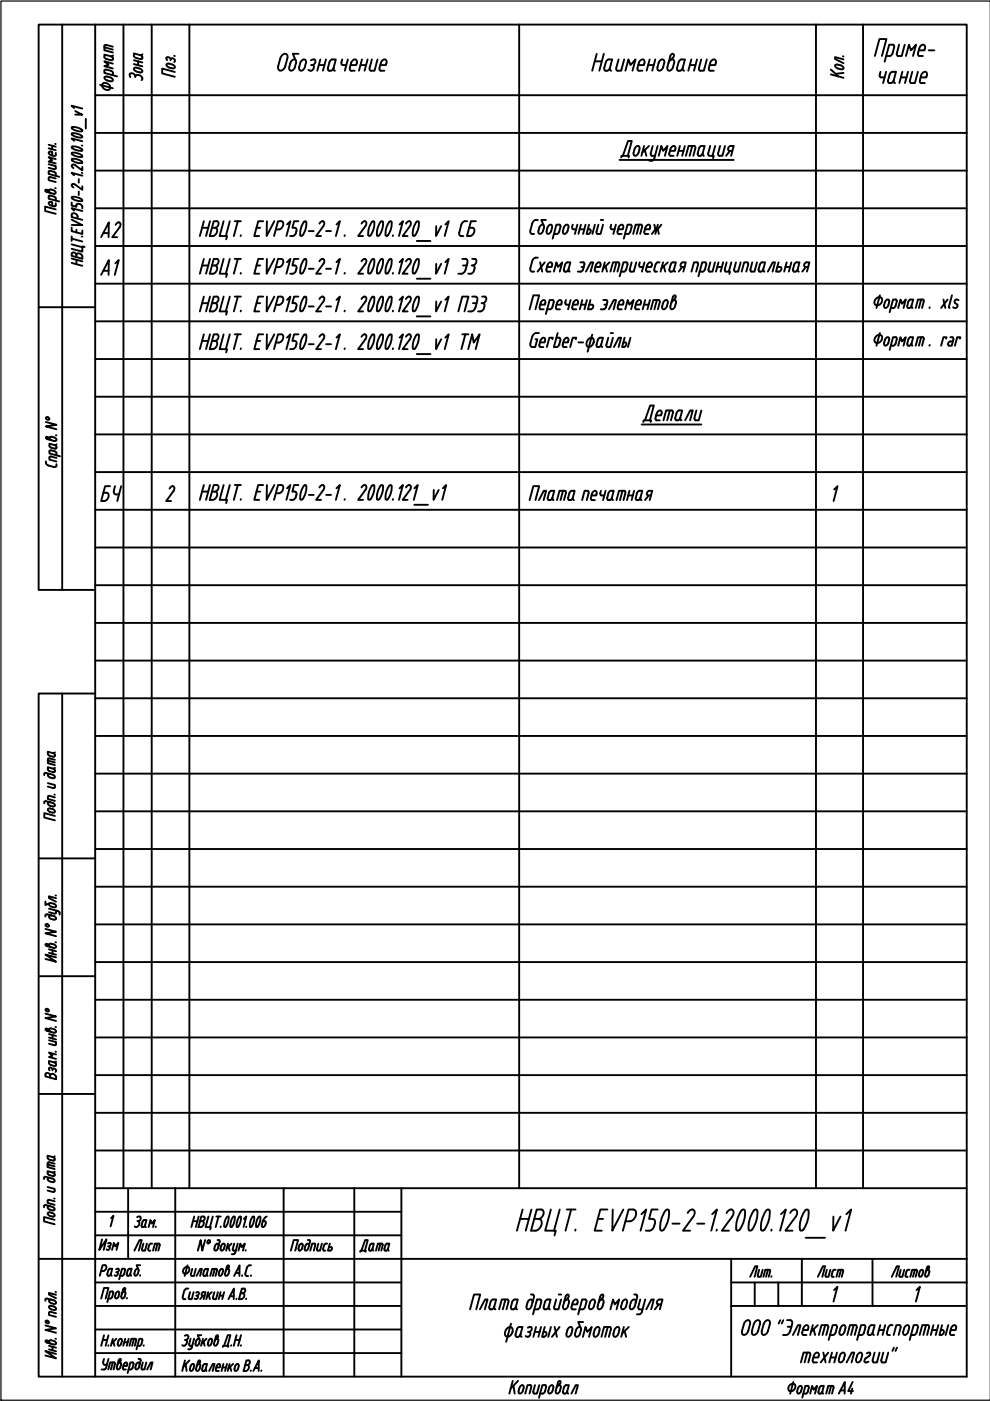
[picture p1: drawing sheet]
<svg xmlns="http://www.w3.org/2000/svg" width="210mm" height="297mm" viewBox="0 0 210 297" stroke-linecap="round" stroke-linejoin="round" font-family="sans-serif">
<defs><g id="words">
<g font-size="6.6">
<text x="20.1" y="51.5">А2</text>
<text x="20.1" y="59.6">А1</text>
<text x="20.1" y="107.6">БЧ</text>
</g>
<text font-size="6.2" x="185.2" y="19">чание</text>
<g font-size="5.7">
<text x="19.8" y="266.3">Изм</text>
<text x="75.1" y="266.7">Дата</text>
</g>
<text font-size="5.3" x="27.2" y="266.3">Лист</text>
</g></defs>
<path d="M210 .2h-209.8v296.7h209.8" fill="none" stroke="#000" stroke-width=".25"/>
<!-- layer: 0 -->
<g fill="none" stroke="#000" stroke-width=".4">
<path d="M13.2 5.2v119.9M20.2 5.2h-12v119.9h12M26.2 5.2v246.7M32.2 5.2v246.7M40.2 5.2v246.7M110.1 5.2v246.7M173 5.2v246.7M183 5.2v246.7M20.2 20.2h184.8M20.2 28.2h184.8M20.2 36.2h184.8M20.2 44.2h184.8"/>
<path d="M20.2 52.2h184.8M8.2 65.1h12M20.2 60.1h184.8M20.2 68.1h184.8M20.2 76.1h184.8M20.2 84.1h184.8M20.2 92.1h184.8M20.2 100.1h184.8M20.2 108.1h184.8M20.2 116.1h184.8M20.2 124.1h184.8M20.2 132.1h184.8"/>
<path d="M13.2 147v144.9M20.2 147h-12v144.9h196.8v-286.7h-184.8v286.7M20.2 140.1h184.8M20.2 148h184.8M20.2 156h184.8M20.2 164h184.8M20.2 172h184.8M8.2 182h12M20.2 180h184.8M20.2 188h184.8M20.2 196h184.8M8.2 207h12"/>
<path d="M20.2 204h184.8M20.2 212h184.8M20.2 220h184.8M8.2 231.9h12M20.2 228h184.8M20.2 235.9h184.8M20.2 256.9h64.9M20.2 251.9h184.8M20.2 243.9h184.8M27.2 251.9v15M37.2 251.9v40M60.1 251.9v40"/>
<path d="M75.1 251.9v40M85.1 251.9v40M8.2 266.9h196.8M20.2 276.9h64.9M20.2 271.9h64.9M20.2 261.9h64.9M155 276.9h50M155 271.9h50M155 266.9v25M160 271.9v5M165 271.9v5M170 266.9v10"/>
<path d="M185 266.9v10M20.2 286.9h64.9M20.2 281.9h64.9"/>
</g>
<g fill="none" stroke="#000" stroke-width=".4">
<path d="M21.2 18l2.7 .7M21.7 18.3a.93 .93 0 0 0 .7 .7 .93 .93 0 0 0 .9-.3 1.04 1.04 0 0 0-.5-1 1.04 1.04 0 0 0-1 .1l-.1 .5M22.1 15v.5l2.7 .7M22.1 9.7v1l1.8 .4M22.1 10l1.8 .5M22.1 15l.1-.2a1.94 1.94 0 0 1 1.5 .3l.2 .3M22.1 12.1l.3 .3 1.1 .3M22.1 9.7l.5-.2 1.3 .4M22.2 16.3a1.49 1.49 0 0 1 1.7 .7v.2a1.49 1.49 0 0 1-1.8-.7zM23.5 11.9l-1.4-.3v.5M23.5 11.9l.4 .5M23.9 13.5l-1.8-.5 .9 .8-.9 .2 1.8 .5"/>
<path d="M23.9 12.4v.2M23.9 15.4v.5M23.9 11.7l-.4 .2M23.9 12.6l-.4 .1M28.4 11.8l.4 .5M28.4 13.6l1.8 .5M28.4 12.8l1.8 .4M28.5 14.4a1.5 1.5 0 0 1 1.7 .7l-.1 .2a1.5 1.5 0 0 1-1.7-.7zM28.7 16.3a.68 .68 0 0 0-.4-.7 .68 .68 0 0 0-.8 .2l.1 .6M28.7 16.2a.79 .79 0 0 1 1-.2 .79 .79 0 0 1 .3 1M28.8 12.3l1.2 .2 .2-.2M29.3 13v.8"/>
<path d="M29.7 11.7l-1.3-.4v.5M30.2 12.1v.2M30.2 11.5l-.5 .2 .5 .4M35.4 13.6a1.49 1.49 0 0 1 1.7 .6l-.1 .2a1.49 1.49 0 0 1-1.7-.7zM35.4 12.8l-.1-.5 .2-.2 .5 .1 .2 .3a.49 .49 0 0 1 .7 0 .49 .49 0 0 1 0 .7M36.2 12.6v.2M36.9 11.8l.2 .1M37.1 15.3l-2.7-.8v1.1l2.7 .7M60.9 12.4a.68 .68 0 0 0-.5-1 1.26 1.26 0 0 0-1 1l-.4 1.6a.68 .68 0 0 0 .5 1 1.26 1.26 0 0 0 1-1l.4-1.6M61.9 12.8l.5-.2a.55 .55 0 0 1 .4 .8 1.58 1.58 0 0 1-1.1 1.6 .54 .54 0 0 1-.4-.8zM63.3 11.4h-1.2l.5 1.3M64.8 13.4l-.2 .8"/>
<path d="M64.9 13.4a.55 .55 0 0 0-.4-.8 1.78 1.78 0 0 0-.9 2.3 .8 .8 0 0 0 1-.7M65.9 12.8l.2-.1a.48 .48 0 0 1 .8 .2 .82 .82 0 0 1-.7 .9M65.9 13.8h.3M66.2 13.8a.66 .66 0 0 1 .1 1 .66 .66 0 0 1-.9 0M67.6 13.8h1.2M67.9 12.6l-.6 2.4M69.1 12.6l-.6 2.4M70 12.9l.5-.3h.7l-.5 1.8a.66 .66 0 0 1-.5 .6 .66 .66 0 0 1-.7-.3zM70.7 14.4l.1 .5 .2 .1M72.6 12.6l-.2 .9 .1 .2 .9 .1M73.8 12.6l-.7 2.4M74.3 13.8h1.2a.78 .78 0 0 0-.2-1.2 1.01 1.01 0 0 0-.9 .8l-.2 1 .1 .5 .9 .1"/>
<path d="M76.4 13.8h1.2M76.8 12.6l-.7 2.4M77.9 12.6l-.6 2.4M78.8 12.6l-.4 1.8 .1 .5 .2 .1h.7l.6-2.4M80.6 13.8h1.2a.77 .77 0 0 0-.2-1.2 1.01 1.01 0 0 0-.9 .8l-.2 1v.5l1 .1M126.1 13h1.5M126.5 11.4l-.9 3.6M128 11.4l-.9 3.6M128.6 12.9l.5-.3h.7l-.5 1.8a.66 .66 0 0 1-.5 .6 .66 .66 0 0 1-.7-.3zM129.3 14.4l.1 .5 .2 .1M131.1 12.6l-.4 1.8 .1 .5 .2 .1h.7l.6-2.4M132.6 15l.6-2.4 .5 1.2 1-1.2-.6 2.4"/>
<path d="M135.3 13.8h1.2a.78 .78 0 0 0-.3-1.2 1.01 1.01 0 0 0-.8 .8l-.2 1.3 .3 .3M135.4 15h.8M137.4 13.8h1.2M137.7 12.6l-.6 2.4M138.9 12.6l-.6 2.4M139.9 12.8l.5-.2a.55 .55 0 0 1 .4 .8 1.55 1.55 0 0 1-1 1.6 .54 .54 0 0 1-.4-.8zM141.7 13.4a.7 .7 0 0 1 .4-.7 .7 .7 0 0 1 .8 .1v.6M142.1 11.9l.1-.2a.39 .39 0 0 1 .6-.2l.1 .4-.2 .4M142.1 11.9l-.6 2.3a.55 .55 0 0 0 .4 .8 1 1 0 0 0 .8-.8l.2-.8M142.7 12.3l-.5 .4M144 12.9l.5-.3h.7l-.5 1.8a.66 .66 0 0 1-.5 .6 .66 .66 0 0 1-.7-.3zM144.8 14.4v.5l.2 .1"/>
<path d="M146.3 13.8h1.2M146.6 12.6l-.7 2.4M147.8 12.6l-.7 2.4M148.7 12.6l-.5 1.8 .1 .5 .2 .1h.7l.7-2.4M150.6 13.4l-.3 1 .1 .5 .9 .1M150.6 13.4a.7 .7 0 0 1 .4-.7 .7 .7 0 0 1 .7 .1l-.1 1h-1.1M176.1 15.8l2.7 .7M176.1 14.7l1.7 1.5M177.1 13.8a1.48 1.48 0 0 1 1.8 .6l-.1 .2a1.48 1.48 0 0 1-1.7-.7zM178.7 11.9l.1 .1M178.8 12.6l-1.8-.5v.4l1.8 .9M178.8 15.5l-1.6 .1"/>
<path d="M185.5 11.9l1-3.6h1.4l-.9 3.6M189.6 10.1l-.5 1.5-.5 .3h-.7M189.6 10.1l-.1-.6h-1l-.9 3.6M190.6 9.5l-.4 1.8v.5l.2 .1h.8l.6-2.4M192.1 11.9l.6-2.4 .5 1.2 1-1.2-.6 2.4M194.8 10.7h1.2a.78 .78 0 0 0-.3-1.2 .99 .99 0 0 0-.8 .8l-.3 1.3 .3 .3h.8M196.9 10.7h1.2M10.3 34.8l1.5 .4v.5l-.2 .2-1.3-.3M10.3 31.5l1.5 .4M10.3 30.7l1.5 .4M10.7 36.2l.9 .3 .2 .3M10.7 36.2l-.3 .1-.1 .6 2.3 .6"/>
<path d="M10.8 32.1l.3 .1v.8M10.8 32.1l-.4 .1a.49 .49 0 0 0 .4 .7M11.1 30.9v.8M11.7 39.9h.1M11.7 30.5h.1M11.8 37.8l-1.1-.3-.4 .2v.5l1.5 .4M11.8 33.7l-1.5-.4 .8 .7-.8 .3 1.5 .4M11.8 32.4v.5l-.2 .2-.8-.2M11.8 36.8v.5M15.2 32.4a2.32 2.32 0 0 1 2.3 .7 2.03 2.03 0 0 1-2.3-.6zM15.2 31.1a2.32 2.32 0 0 1 2.3 .7 2.03 2.03 0 0 1-2.3-.6zM15.2 28.3a2.36 2.36 0 0 1 2.3 .7 2.01 2.01 0 0 1-2.3-.6z"/>
<path d="M15.2 27a2.36 2.36 0 0 1 2.3 .7 2.01 2.01 0 0 1-2.3-.6zM15.7 37.2l-.5-.6 2.3 .6M15.7 29.9l-.5-.6 2.3 .6M15.7 22.9l-.5-.5 2.3 .6M15.9 23.6l1.6 .7h-1.6M16 39.2l1.5 1v-.7M16 39.1l-.2-.1a.35 .35 0 0 0-.4 0 .35 .35 0 0 0-.1 .4l.3 .3M16.7 38v.7M17.3 34.6l-1.2-.2a1.01 1.01 0 0 1-.9-.6v-.1a2.36 2.36 0 0 1 2.3 .7l-.2 .2M17.3 36.7h.2M17.3 30.8l.2 .1M17.5 35.4v.7l-1.7-1.2a.35 .35 0 0 0-.4 0 .35 .35 0 0 0-.1 .4l.3 .3"/>
<path d="M18.2 25.2v2M131.4 33.9h24.2M131.7 33.4l.1-.4h1.6l-.1 .4M132.1 33l1.1-3.1h.8l-.9 3.1M134.8 31.1l.4-.2a.48 .48 0 0 1 .4 .7 1.38 1.38 0 0 1-.9 1.4 .47 .47 0 0 1-.4-.7zM136.6 30.9l-.6 2.1M136.7 31.8l.3 1.2M137.6 30.9l-1.4 1.4M138.4 30.9l-.4 1.9 .2 .2h.7M139.4 30.9l-.8 2.9-.4 .3h-.5M139.7 33l.5-2.1 .4 1.1 .9-1.1-.5 2.1M142.1 31.6l-.2 .9 .1 .5h.8"/>
<path d="M142.1 31.6l.2-.2a.54 .54 0 0 1 .9-.3l-.1 .9h-1.1M143.9 32h1M144.2 30.9l-.6 2.1M145.2 30.9l-.6 2.1M146.8 30.9l-.6 2.1M147.4 31.5l-.4 1.5M147.4 31.5v-.5l-1.4-.1-.6 2.1M148.2 31.5l-.3 1.3 .1 .2h.4M148.2 31.5l.3-.5 .9-.1-.4 1.6M149 32.5l-.5 .5M149 32.5v.3l.2 .2M150.6 30.9l-.5 1.9 .3 .2h.7l.5-2.1"/>
<path d="M151.1 33h.2l-.1 .6M152.7 30.9l-.4 1.6M153.7 30.9l-.5 2.1h-.9v-.5M154.6 32h.7M154.8 32l-.8 1M154.9 30.9h.7l-.6 2.1M154.9 30.9a.57 .57 0 0 0-.5 .5 .57 .57 0 0 0 .2 .6M9.9 40.7l1.4 .4M10.4 40.7l-.7-.5-.1 .2 .3 .3M11.3 40.3h-.9a.49 .49 0 0 0 .4 .6M11.3 40.3a.49 .49 0 0 1 .5 .7l-.5 .1M11.8 44.4l-2.2-.6v.9l2.2 .6"/>
<path d="M11.8 43.1v.4l-.2 .2-.8-.1a.49 .49 0 0 1-.4-.7h.7v.7M11.8 42.5v-.4l-.2-.3-.9-.3h-.3l-.1 .6 2.3 .6M15.2 48.3v.7l2.3 .6v-.7M15.2 46.6l2.3 1.1h-2.3M15.2 42.9v.7l1 .2 .1-.5 .4-.1M15.2 55.7l2.3 .7M15.2 54.8l2.3 .6M15.2 51.8l2.3 .6M15.2 50.6l2.3 .6M15.2 50.1v1M15.3 53.6a.63 .63 0 0 1 .9 .4l.1-.2a.83 .83 0 0 1 .9 .1 .83 .83 0 0 1 .3 .9l-2.3-.6zM15.7 44.6l-.5-.5 2.3 .6"/>
<path d="M16.2 48.7v.6M16.2 54.1v.4M16.2 55.1v.9M16.4 46.3a.83 .83 0 0 0-.2-.9 .83 .83 0 0 0-.9-.1l-.1 .7 2.3 .6M16.7 43.2a.77 .77 0 0 1 .8 1M16.7 40.6v.8M17.3 42.3l-1.2-.5-.8-.1-.1 .2a2.26 2.26 0 0 0 2.1 .7M17.3 42.3l.2 .2-.2 .1M17.3 50.1l.2 .1M17.9 52.4l-.4-.2v1.2l-2.3-.6M42.8 48.3h1.4M42.8 56.3h1.4"/>
<path d="M43.2 46.9l-.8 3.1M43.2 54.9l-.8 3.1M44.5 46.9l-.8 3.1M44.5 54.9l-.8 3.1M44.9 48.3h.7M44.9 56.3h.7M45.3 46.9h.7a.75 .75 0 0 1 .3 .8 .75 .75 0 0 1-.7 .6l.2 .1a1.15 1.15 0 0 1 0 1.3 1.15 1.15 0 0 1-1.3 .3zM46 54.9h-.7l-.8 3.1a1.15 1.15 0 0 0 1.3-.3 1.15 1.15 0 0 0 0-1.3l-.2-.1M46 54.9a.76 .76 0 0 1 .3 .8 .76 .76 0 0 1-.7 .6M47.4 46.9l-.8 3.1h1.5l-.1 .7M47.4 54.9l-.8 3.1h1.5l-.1 .7M48.7 46.9l-.8 3.1"/>
<path d="M48.7 54.9l-.8 3.1M49.8 46.9h1.3M49.8 54.9h1.3M50.4 46.9l-.8 3.1M50.4 54.9l-.8 3.1M51.1 49.9l-.1 .1M51.1 57.9l-.1 .1M54.4 48.3h.8M54.4 56.3h.8M55.8 46.9h-1l-.9 3.1h1.1M55.8 54.9h-1l-.9 3.1h1.1M56.6 46.9l-.1 3.1 1.7-3.1"/>
<path d="M56.6 54.9l-.1 3.1 1.7-3.1M58.5 48.6a1.15 1.15 0 0 0 1.3-.3 1.15 1.15 0 0 0 0-1.3l-.9-.1-.8 3.1M58.5 56.6a1.15 1.15 0 0 0 1.3-.3 1.15 1.15 0 0 0 0-1.3l-.9-.1-.8 3.1M60.9 47.6l.7-.7-.9 3.1M60.9 55.6l.7-.7-.9 3.1M61.5 50h.5M61.5 58h.5M63.3 46.9h-.9l-.4 1.4h.7a1.21 1.21 0 0 1-.7 1.7M63.3 54.9h-.9l-.4 1.4h.7a1.21 1.21 0 0 1-.7 1.7M63.7 57.9a3.4 3.4 0 0 1 1-3l.2 .2v.9l-.2 .9-.5 1M64.2 57.9l-.3 .1-.2-.1M64.4 47.1l.5-.2a3.2 3.2 0 0 1-1 3.1l-.2-.1v-1l.2-.9z"/>
<path d="M65.5 49h1M65.5 57h1M67.7 47.4a.61 .61 0 0 1 1-.3v.6l-1.7 2.3h1.1M68.4 54.9a.62 .62 0 0 1 .2 1.1l-1.6 2h1.1M68.4 54.9l-.7 .5M69.1 49h1.1M69.1 57h1.1M71.3 47.6l.8-.7-.9 3.1M71.3 55.6l.8-.7-.9 3.1M73.1 49.9l-.1 .1M73.1 57.9l-.1 .1M76.7 47.4a.61 .61 0 0 1 .9-.3l.1 .4-.2 .5"/>
<path d="M77.3 54.9a.62 .62 0 0 1 .2 1.1M77.3 54.9l-.6 .5M77.5 48l-1.6 2h1.1M77.5 56l-1.6 2h1.1M78.1 57.9a3.4 3.4 0 0 1 1-3l.3 .2-.1 .9-.2 .9-.5 1M78.6 57.9l-.3 .1-.2-.1M78.8 47.1l.5-.2a3.3 3.3 0 0 1-1 3.1l-.2-.1v-1l.3-.9zM79.9 57.9a3.4 3.4 0 0 1 1.1-3l.2 .2v.9l-.3 .9-.5 1M80.4 57.9l-.3 .1-.2-.1M80.7 47.1l.4-.2a3.2 3.2 0 0 1-1 3.1l-.2-.1v-1l.3-.9zM82.3 57.9l-.3 .1-.2-.1M82.5 47.1l.4-.2a3.3 3.3 0 0 1-.9 3.1l-.2-.1"/>
<path d="M82.5 55.1l.3-.2 .2 .2v.9l-.2 .9-.5 1M82.5 47.1l-.6 1.4-.1 1.4M82.5 55.1l-.6 1.4-.1 1.4M83.3 49.9v.1M83.3 57.9v.1M84.7 47.6l.7-.7-.8 3.1M84.7 55.6l.7-.7-.8 3.1M86.7 46.9l-.6 .5M86.7 54.9l-.6 .5M86.8 46.9a.62 .62 0 0 1 .1 1.1M86.8 54.9a.62 .62 0 0 1 .1 1.1M86.9 48l-1.5 2h1"/>
<path d="M86.9 56l-1.5 2h1M87.5 57.9a3.4 3.4 0 0 1 1.1-3l.2 .2v.9l-.3 .9-.5 1M88 57.9l-.3 .1-.2-.1M88.3 47.1l.4-.2a3.3 3.3 0 0 1-1 3.1l-.2-.1v-1l.3-.9zM88.4 51.1h2.9M88.4 59.1h2.9M92.5 47.9v2.1l1-2.1M92.5 55.9v2.1l1-2.1M94.4 47.6l.7-.7-.8 3.1M94.4 55.6l.7-.7-.8 3.1M97.8 47.7l-.4 1.6a.54 .54 0 0 0 .4 .7h.4M98 54.9h.7"/>
<path d="M98.2 56.3h.8M98.7 54.9l.2 .1 .2 .4-.4 1.8M98.7 57.2a1.2 1.2 0 0 1-1.5 .8M99.1 46.9a.99 .99 0 0 0-1.3 .8M100 56.3h.3M100.1 54.9h.5M100.3 56.3a.8 .8 0 0 1 .1 1.3 .94 .94 0 0 1-1.1 .4M100.6 54.9a.76 .76 0 0 1 .4 .8 .76 .76 0 0 1-.7 .6M100.9 46.9h-1l-.9 3.1a1.15 1.15 0 0 0 1.3-.3 1.15 1.15 0 0 0 .1-1.3l-.9-.1M112.5 56.8a.51 .51 0 0 0 .3 .8M112.5 48.9a.51 .51 0 0 0 .3 .7h.4M112.8 57.6h.4"/>
<path d="M112.9 55.4l-.5 1.5M114 54.6a.94 .94 0 0 0-1.2 .8M114 46.6a.94 .94 0 0 0-1.2 .8l-.4 1.5M114.5 55.6l.5 2M114.6 47.8l.4-.2 .2 .1a1.54 1.54 0 0 1-.7 1.9l-.2-.1a1.68 1.68 0 0 1 .3-1.7zM115.5 55.6l-1.5 2M115.8 46.6h-1l.4 1.1M115.9 48.9l.1 .6a.63 .63 0 0 0 .9-.6l.2-1-.1-.2a.63 .63 0 0 0-.9 .6l-.2 .6M116 56.6h1a.62 .62 0 0 0-.3-1l-.2 .1a1.92 1.92 0 0 0-.6 1.8l.2 .1M116.1 57.6h.6M117.4 57.6l.6-2 .3 1 .9-1-.5 2M118.6 49.1l-.3 .4-.9 .1"/>
<path d="M118.6 47.6h-.6l-.8 3M118.6 47.6l.2 .3-.2 1.2M119.6 57.1l-.1 .2 .3 .3M119.8 57.6h.2M119.8 47.8l.4-.2 .2 .1a1.54 1.54 0 0 1-.7 1.9l-.3-.1a1.61 1.61 0 0 1 .4-1.7zM119.8 56.1l-.3 1M119.8 56.1l.3-.4 .8-.1-.4 1.5M120.5 57.1l-.5 .5M120.6 57.1l-.1 .2 .3 .3M121.3 48.1l.1 .4 .8 .1M121.4 47.6l-.1 .5M122.4 47.6l-.5 2"/>
<path d="M122.5 57.6h.6M122.9 48.6h1M123 55.6l.8 .1 .1 .4M123.2 47.6l-.6 2M123.3 56.6h.5M123.6 57.1l-.5 .5M123.9 56.1l-.3 1M124.2 47.6l-.6 2M124.2 57.6l1.1-2h.5l-.6 2M124.9 47.6l-.5 2a.66 .66 0 0 0 .7-.2 .66 .66 0 0 0 .1-.7l-.6-.1M126.1 47.6l-.5 2M126.2 56.6h1a.61 .61 0 0 0-.2-1l-.2 .1a1.89 1.89 0 0 0-.6 1.8l.1 .1"/>
<path d="M126.3 57.6h.7M126.9 47.6l-.4 1.5M127.4 46.6h.5M127.9 47.6l-.6 2-.8-.1v-.4M128.2 55.6l-.5 2M128.4 56.4l.3 1.2M129.2 55.6l-1.3 1.3M129.6 47.6l-.1 .9 .8 .1M130.6 47.6l-.6 2M130.7 55.6l-.5 2M130.9 49.1v.3l.3 .2M131.1 48.6h.9a.62 .62 0 0 0-.2-1l-.2 .1a1.67 1.67 0 0 0-.7 1.4"/>
<path d="M131.2 49.6h.6M131.3 56.1l-.1-.4-1.2-.1-.6 2M131.3 56.1l-.4 1.5M131.7 57.6h.6M132.8 55.6h-.6l-.8 3M132.8 55.6l.3 .3-.1 .2M133 56.1l-.3 1.2-.4 .3M133.6 49.1l-.2 .4-.9 .1M133.7 47.6h-.6l-.8 3M133.7 47.6l.2 .3-.3 1.2M133.9 55.6l-.4 1.5v.2l.3 .3M134.9 55.6l-.5 2h-.6"/>
<path d="M135.5 47.6l-.5 2M135.5 56.1l.1 .4 .8 .1M135.6 55.6l-.1 .5M135.9 47.6h-1.1l-.6 2M135.9 47.6l.3 .3-.1 .2-.4 1.5M136.6 49.1l.1 .4 .8 .1M136.6 55.6l-.5 2M136.8 48.3l-.2 .8M136.8 48.3l.1-.3a.48 .48 0 0 1 .5-.3 .48 .48 0 0 1 .4 .2l-.1 .7h-1M137.2 56.3l-.2 1 .2 .3M137.2 56.3l.1-.3a.48 .48 0 0 1 .4-.3 .48 .48 0 0 1 .5 .2l-.1 .7h-1M137.2 57.6h.6"/>
<path d="M138.7 47.6l.3 1-.8 1M138.9 57.6h.4M139 56.1l-.3 1.2 .3 .3M139.5 48.6l.2 1M139.5 55.6h.3M139.5 47.6l-.6 2M139.5 55.6l-.5 .5M140.2 47.6l-.7 1h-.5M140.6 55.6l-.5 2M140.7 56.4l.4 1.2M141.6 55.6l-1.4 1.3M141.9 57.1v.2l.3 .3"/>
<path d="M142.2 57.6h.2M142.2 56.1l-.3 1M142.2 56.1l.3-.4 .8-.1-.4 1.5M142.9 57.1l-.5 .5M142.9 57.1v.2l.3 .3M144.7 56.6l-.8 1M145.2 56.6l-.8-.1a.61 .61 0 0 1 .4-.9h.6l-.5 2M148 56.1l-.4 1.5M148 56.1l-.1-.4-.8-.1-.5 2M148.3 57.6h.7M149.7 56.1l-.3 1.2-.4 .3M149.7 56.1v-.4l-.8-.1-.8 3"/>
<path d="M150.6 55.6l-.4 1.5v.2l.3 .3M151.6 55.6l-.5 2h-.7M152.1 56.6h1M152.3 55.6l-.5 2M153.3 55.6l-.5 2M154.1 55.6l-.4 1.5v.2l.2 .3M154.5 57.6h.3l-.2 .5M155.1 55.6l-.6 2h-.6M155.7 57.1l-.1 .2 .3 .3M156 55.6l-.4 1.5M157 55.6l-.5 2h-.6M158.6 56.1l-.4 1.5"/>
<path d="M158.6 56.1v-.4l-.8-.1-.6 2M159.5 55.6l-.4 1.5v.2l.3 .3M160.5 55.6l-.5 2h-.7M161.1 57.6h.2M161.1 56.1l-.3 1.2 .3 .3M161.1 56.1l.3-.4 .8-.1-.4 1.5M161.8 57.1l-.5 .5M161.8 57.1v.2l.3 .3M162.8 57.6l1-2h.5l-.5 2M164.8 56.6l.8 .1a.62 .62 0 0 1-.4 .9M165.1 55.6l-.6 2h.7M166.5 56.6h1"/>
<path d="M166.8 55.6l-.5 2M167.8 55.6l-.5 2M168.4 57.6h.2M168.4 56.1l-.3 1.2 .3 .3M168.4 56.1l.3-.4 .8-.1-.4 1.5M169.1 57.1l-.5 .5M169.1 57.1v.2l.3 .3M170.9 56.6l-.8 1M171.4 56.6l-.8-.1a.61 .61 0 0 1 .4-.9h.6l-.5 2M42.8 64.3h1.4M42.8 72.3h1.4M43.2 62.9l-.8 3.1"/>
<path d="M43.2 70.9l-.8 3.1M44.5 62.9l-.8 3.1M44.5 70.9l-.8 3.1M44.9 72.3h.7a.76 .76 0 0 0 .7-.6 .76 .76 0 0 0-.3-.8h-.7l-.8 3.1h.6M44.9 64.3h.7M45.3 62.9h.7a.76 .76 0 0 1 .3 .8 .76 .76 0 0 1-.7 .6h.2a1.15 1.15 0 0 1 0 1.4 1.15 1.15 0 0 1-1.3 .3zM45.6 72.3h.2a1.08 1.08 0 0 1-.7 1.7M47.4 62.9l-.8 3.1h1.5l-.1 .7M47.4 70.9l-.8 3.1h1.5l-.1 .7M48.7 62.9l-.8 3.1M48.7 70.9l-.8 3.1M49.8 62.9h1.3"/>
<path d="M49.8 70.9h1.3M50.4 62.9l-.8 3.1M50.4 70.9l-.8 3.1M51.1 65.9l-.1 .1M51.1 73.8l-.1 .2M54.4 64.3h.8M54.4 72.3h.8M55.8 62.9h-1l-.9 3.1h1.1M55.8 70.9h-1l-.9 3.1h1.1M56.6 62.9l-.1 3.1 1.7-3.1M56.6 70.9l-.1 3.1 1.7-3.1M58.5 64.6a1.15 1.15 0 0 0 1.3-.3 1.15 1.15 0 0 0 0-1.4h-.9l-.8 3.1"/>
<path d="M58.5 72.6a1.15 1.15 0 0 0 1.3-.3 1.15 1.15 0 0 0 0-1.4h-.9l-.8 3.1M60.9 63.6l.7-.7-.9 3.1M60.9 71.6l.7-.7-.9 3.1M61.5 66h.5M61.5 74h.5M63.3 62.9h-.9l-.4 1.4h.7a1.21 1.21 0 0 1-.7 1.7M63.3 70.9h-.9l-.4 1.4h.7a1.21 1.21 0 0 1-.7 1.7M64.4 63.1l.5-.2a3.2 3.2 0 0 1-1 3.1l-.2-.1v-1l.2-.9zM64.4 71l-.5 1-.2 .9v.9l.2 .2a3.4 3.4 0 0 0 1-3M64.9 71.1l-.2-.2-.3 .2M65.5 65h1M65.5 73h1"/>
<path d="M67.7 63.4a.6 .6 0 0 1 1-.4l.1 .5-.2 .4M67.7 71.4a.61 .61 0 0 1 1-.4v.7l-1.7 2.3h1.1M68.5 64l-1.5 2h1.1M69.1 65h1.1M69.1 73h1.1M71.3 63.6l.8-.7-.9 3.1M71.3 71.6l.8-.7-.9 3.1M73.1 65.9l-.1 .1M73.1 73.8l-.1 .2M76.7 63.4a.6 .6 0 0 1 .9-.4l.1 .5-.2 .4M76.7 71.4a.61 .61 0 0 1 .9-.4l.1 .5-.2 .4M77.5 64l-1.6 2h1.1"/>
<path d="M77.5 71.9l-1.6 2.1h1.1M78.8 63.1l.5-.2a3.3 3.3 0 0 1-1 3.1l-.2-.1v-1l.3-.9zM78.8 71l-.4 1-.3 .9v.9l.2 .2a3.4 3.4 0 0 0 1.1-3M79.4 71.1l-.3-.2-.3 .2M80.7 63.1l.4-.2a3.2 3.2 0 0 1-1 3.1l-.2-.1v-1l.3-.9zM80.7 71l-.5 1-.3 .9v.9l.2 .2a3.4 3.4 0 0 0 1.1-3M81.2 71.1l-.2-.2-.3 .2M82.5 63.1l.4-.2a3.2 3.2 0 0 1-.9 3.1l-.2-.2M82.5 63.1l-.6 1.4-.1 1.4M82.5 71l-.6 1.4-.1 1.4M83 71.1l-.2-.2-.3 .2M83 71a3.4 3.4 0 0 1-1 3l-.2-.2"/>
<path d="M83.3 65.9v.1M83.3 73.8v.2M84.7 63.6l.7-.7-.8 3.1M84.7 71.6l.7-.7-.8 3.1M86.7 62.9l-.6 .5M86.7 70.9l-.6 .5M86.8 62.9a.62 .62 0 0 1 .1 1M86.8 70.9a.62 .62 0 0 1 .1 1M86.9 64l-1.5 2h1M86.9 71.9l-1.5 2.1h1M88.3 63.1l.4-.2a3.3 3.3 0 0 1-1 3.1l-.2-.1v-1l.3-.9zM88.3 71l-.5 1-.3 .9v.9l.2 .2a3.4 3.4 0 0 0 1.1-3"/>
<path d="M88.4 67.1h2.9M88.4 75.1h2.9M88.8 71.1l-.2-.2-.3 .2M92.5 63.9v2.1l1-2.1M92.5 71.9v2.1l1-2.1M94.4 63.6l.7-.7-.8 3.1M94.4 71.6l.7-.7-.8 3.1M97.2 66l.8-3.1h1.3l-.8 3.1M98 70.9h1.3M98.7 70.9l-.9 3.1M99.3 74l.8-3.1 .3 1.7 1.3-1.7-.9 3.1M100.1 62.9h.7l.4 .2a3.8 3.8 0 0 1-.5 2.4 1.16 1.16 0 0 1-1.4 .5"/>
<path d="M100.3 64.3h.7M102.1 64.3h.3M102.2 62.9h.5a.76 .76 0 0 1 .4 .8 .76 .76 0 0 1-.7 .6M102.4 64.3a.8 .8 0 0 1 .1 1.3 .94 .94 0 0 1-1.1 .4M112.3 65.6l.8-3h1.2l-.8 3M112.8 71.4l-.3 1.4a.57 .57 0 0 0 .4 .8h.6l.4-1.7h-.4M114.3 70.6a1.11 1.11 0 0 0-1.5 .8M114.4 73.1v.4l.8 .1M114.4 65.1l.1 .4 .8 .1M114.5 72.6h1l.1-.7-.1-.2a.63 .63 0 0 0-.9 .6l-.2 .8M114.5 64.6h1a.62 .62 0 0 0-.2-1l-.2 .1a1.67 1.67 0 0 0-.7 1.4M116 65.6l.8-.1a2.33 2.33 0 0 0 .6-1.7l-.3-.2h-.6l-.8 3"/>
<path d="M117.1 71.9l.1-.3h-.7l-.5 2M118 64.6h1a.62 .62 0 0 0-.2-1l-.2 .1a1.92 1.92 0 0 0-.7 1.8l.8 .1M118.2 70.6l-.8 3 .8-.1a1.93 1.93 0 0 0 .5-1.8l-.7-.1M119.4 72.6h1l.1-.7-.1-.2a.64 .64 0 0 0-.9 .6l-.2 1 .3 .3h.6M120 63.6l-.2 .7 .3 .3M120.1 64.6h.6M121 63.6l-.6 2M121.5 64.6h.9a.62 .62 0 0 0-.2-1l-.2 .1a1.92 1.92 0 0 0-.6 1.8l.2 .1M121.6 65.6h.6M122.1 71.9l.1-.3h-.8l-.5 2M122.7 72.6h.9M123.2 64.6h1"/>
<path d="M123.5 63.6l-.6 2M124.4 63.6l-.5 2M124.8 71.9l.6-.3a.94 .94 0 0 1 .5 .8 .94 .94 0 0 1-.4 .9l-.6 .3a.94 .94 0 0 1-.6-.8 .94 .94 0 0 1 .5-.9zM125.2 63.6l-.5 2h.6a.54 .54 0 0 0 .5-.4 .54 .54 0 0 0-.3-.6h-.6M125.6 70.9l-1 3.7M127.2 71.6h.7l-.4 1.5M127.2 71.6l-.2 .1a2.33 2.33 0 0 0-.5 1.6l.2 .3M127.5 73.1a.64 .64 0 0 1-.8 .5M127.5 73.1l-.1 .2 .3 .3M127.9 63.6l.8 .1a1.95 1.95 0 0 1-.3 1.6l-.4 .3h-.6M128.1 64.6h.5M129 71.6l-.4 1.7 .2 .3h.6l.6-2"/>
<path d="M129.1 65.6l1-2h.5l-.5 2M129.5 70.6h.5M130.2 73.6l1-2h.5l-.5 2M131.1 64.6h1a.62 .62 0 0 0-.2-1l-.2 .1a1.92 1.92 0 0 0-.7 1.8l.8 .1M132.2 72.6h.3M132.4 71.6l-.5 2h.4M132.5 72.6l.2 .1a.62 .62 0 0 1-.4 .9M132.6 65.6l.5-2 .3 1 .9-1-.5 2M133.7 71.6l-.6 2M135.9 64.3l-.1 .3h-1M135.9 64.3l-.1-.6a.64 .64 0 0 0-.9 .6l-.2 .8v.4l.8 .1M136.5 64.6h1"/>
<path d="M136.8 63.6l-.5 2M137.8 63.6l-.5 2M138 65.6l.5-2h1.1l.2 .1 .1 .4-.4 1.5M139.3 63.6l-.6 2M140.9 63.8l.4-.2 .2 .1a1.54 1.54 0 0 1-.8 1.9l-.2-.1a1.68 1.68 0 0 1 .4-1.7zM142.7 63.7l.5-.5 .1-.4-.2-.2-.3 .1-.2 .3-.5 1.9M143.3 64.3a1.28 1.28 0 0 1-.8 1.3l-.3-.1-.1-.6M143.3 64.3l-.1-.6a.63 .63 0 0 0-.9 .6M186.3 63.1h.3M186.3 63a1.04 1.04 0 0 0-.7 1.6 1.02 1.02 0 0 0 1.2-.3 1.02 1.02 0 0 0 0-1.2l-.2-.1M186.6 62.6l-.8 2.7M186.6 70.6l-.8 2.7"/>
<path d="M186.6 71l.2 .1a.97 .97 0 0 1-.1 1.3 .97 .97 0 0 1-1.2 0 1.08 1.08 0 0 1 1.1-1.4M187.6 64.1l-.1 .6M187.6 72.1l-.1 .6M188.4 64.7a.59 .59 0 0 1-.9 .5v-.5M188.4 72.7a.59 .59 0 0 1-.9 .5v-.5M188.5 64.1l-.1 .6M188.5 72.1l-.1 .6M188.5 64.1l-.1-.5a.59 .59 0 0 0-.8 .5M188.5 72.1l-.1-.5a.59 .59 0 0 0-.8 .5M188.9 73.3h.5l.4-.2a1.75 1.75 0 0 0 .3-1.6h-.8l-.7 2.7M190.1 64l-.3 1.1-.4 .2h-.5M190.1 63.9v-.3l-.8-.1-.7 2.7"/>
<path d="M190.4 65.3l.5-1.8 .3 .9 .8-.9-.4 1.8M190.4 73.3l.5-1.8 .3 .9 .8-.9-.4 1.8M192.6 64l-.2 1.1a.49 .49 0 0 0 .5 .2 .49 .49 0 0 0 .4-.5M192.6 71.9l-.2 1.2a.49 .49 0 0 0 .5 .2 .49 .49 0 0 0 .4-.5M192.6 63.9l.3-.3 .7-.1-.3 1.4M192.6 71.9l.3-.4h.7l-.3 1.3M193.3 64.8l-.1 .3 .3 .2M193.3 72.8l-.1 .3 .3 .2M194.2 73.3l.4-1.8h1h.2l.1 .4-.4 1.4M195.3 63.5l-.5 1.8M195.3 71.5l-.5 1.8M195.9 64l-.4 1.3"/>
<path d="M195.9 63.9l-.1-.3-1.2-.1-.4 1.8M197.1 65.1v.2M197.1 73.1v.2M200 63.5l.4 1.8M200.6 71.8l.1-.3h-.7l-.5 1.8M200.9 63.5l-1.4 1.8M201.5 71.5l.6 .1v.4l-.3 1.3-.7-.1a.57 .57 0 0 1 .4-.8h.5M201.8 62.6l-.6 2.4 .1 .3M203.2 63.6a.48 .48 0 0 0-.6 0 .48 .48 0 0 0-.1 .6l.5 .4a.53 .53 0 0 1-.2 .7 .53 .53 0 0 1-.7-.2M203.5 71.8l.1-.3h-.7l-.4 1.8M9.7 89.5l2.3 .6-2.3 .3 2.3 .6M9.7 97.8v.3"/>
<path d="M9.7 98.1l.1 .3a2.53 2.53 0 0 0 1.9 .6l.2-.1 .1-.5M9.8 88.5h.5l.1 .4h-.5zM10 93.1l1.5 .4M10.3 92.8l.3 .3M10.3 92.8l-.6-.1 .3 .4M10.8 95.5l1 .3 .2 .3v.4M10.9 95.5h-.4v.6l2.2 .6M11.5 92.7h-1a.49 .49 0 0 0 .5 .7M11.5 92.7a.49 .49 0 0 1 .4 .7l-.4 .1M11.6 94.4l-1.1-.3v.4l.2 .3 .9 .3M11.8 92.3h.2M12 97.1l-1.1-.3-.4 .2v.4l1.5 .4"/>
<path d="M12 94.2l-.4 .2 .3 .2v.5h-.3M136 90h12.7M136.4 89.5l.1-.4h1.5v.4M136.7 89.1l1.1-3.1h.8l-.8 3.1M139 88.6l.1 .4 .8 .1M139.2 87.7l-.2 .9M139.2 87.7l.1-.3a.54 .54 0 0 1 1-.2l-.1 .9h-1.1M142 87l-.5 2.1M142.7 87.5v-.2l-.3-.3h-1.2l-.5 2.1M142.7 87.5l-.4 1.6M143.2 88.6l.1 .4a.67 .67 0 0 0 .9-.4v.3l.3 .2M143.5 87.5l-.3 1.1"/>
<path d="M144 87h.6l-.4 1.6M144 87l-.5 .5M145.3 89.1l1-2.1h.6l-.6 2.1M147.7 87l-.5 1.6M148.7 87l-.6 2.1-.8-.1v-.4M35.9 103.6a.6 .6 0 0 1 1-.4v.7l-1.7 2.3h1.1M42.8 104.2h1.4M43.2 102.8l-.8 3.2M44.5 102.8l-.8 3.2M44.9 104.2h.7M45.3 102.8h.7a.75 .75 0 0 1 .3 .9 .75 .75 0 0 1-.7 .5l.2 .1a1.15 1.15 0 0 1 0 1.3 1.15 1.15 0 0 1-1.3 .4zM47.4 102.8l-.8 3.2h1.5l-.1 .7"/>
<path d="M48.7 102.8l-.8 3.2M49.8 102.8h1.3M50.4 102.8l-.8 3.2M51.1 105.8l-.1 .2M54.4 104.2h.8M55.8 102.8h-1l-.9 3.2h1.1M56.6 102.8l-.1 3.2 1.7-3.2M58.5 104.6a1.15 1.15 0 0 0 1.3-.4 1.15 1.15 0 0 0 0-1.3l-.9-.1-.8 3.2M60.9 103.5l.7-.7-.9 3.2M61.5 106h.5M63.3 102.8h-.9l-.4 1.4 .7 .1a1.21 1.21 0 0 1-.7 1.7M64.4 103l.5-.1a3.2 3.2 0 0 1-1 3.1l-.2-.2v-.9l.2-1z"/>
<path d="M65.5 104.9h1M67.7 103.4a.6 .6 0 0 1 1-.4v.7l-1.7 2.3h1.1M69.1 104.9h1.1M71.3 103.5l.8-.7-.9 3.2M73.1 105.8l-.1 .2M76.7 103.4a.6 .6 0 0 1 .9-.4l.1 .4-.2 .5M77.5 103.9l-1.6 2.1h1.1M78.8 103l.5-.1a3.3 3.3 0 0 1-1 3.1l-.2-.2v-.9l.3-1zM80.7 103l.4-.1a3.2 3.2 0 0 1-1 3.1l-.2-.2v-.9l.3-1zM82.5 103l.4-.1a3.3 3.3 0 0 1-.9 3.1l-.2-.2M82.5 103l-.6 1.4-.1 1.4M83.3 105.8v.2"/>
<path d="M84.7 103.5l.7-.7-.8 3.2M86.7 102.8l-.6 .6M86.8 102.8a.62 .62 0 0 1 .1 1.1M86.9 103.9l-1.5 2.1h1M87.8 107h2.9M87.9 103.5l.7-.7-.9 3.2M92 103.9l-.1 2.1 1.1-2.1M93.9 103.5l.7-.7-.8 3.2M112.3 106l.8-2.9h1.2l-.8 2.9M114.3 106l1-1.9h.5l-.5 1.9M116.5 104.3l.4-.2h.6l-.4 1.4a.5 .5 0 0 1-.5 .5 .5 .5 0 0 1-.5-.5zM117.1 105.5v.3l.3 .2"/>
<path d="M118.1 106l.5-1.9h1.1h.2l.1 .4-.4 1.5M119.4 104.1l-.6 1.9M120.8 104.3l.4-.2h.6l-.4 1.4a.49 .49 0 0 1-.4 .5 .49 .49 0 0 1-.5-.5zM121.5 105.5l-.1 .3 .3 .2M124.8 104.5l-.1-.4h-.7l-.6 1.9M124.8 104.5l-.4 1.5M126.5 104.7l-.1 .3h-1M126.5 104.7l-.1-.6a.64 .64 0 0 0-.9 .6l-.2 .8 .1 .5h.7M127.4 104.1v.9h.7M128.4 104.1l-.5 1.9M129.7 105.5l.4-1.4h-.8a2.33 2.33 0 0 0-.6 1.7l.3 .2M130 106l-.3-.2v-.3a.63 .63 0 0 1-.7 .5"/>
<path d="M130.7 106l.5-1.9h1.2l.2 .2v.2l-.4 1.5M132 104.1l-.5 1.9M133.2 105h1M133.5 104.1l-.6 1.9M134.5 104.1l-.6 1.9M135.6 104.1h.6l-.4 1.4M135.6 104.1h-.2a2.33 2.33 0 0 0-.6 1.7 .54 .54 0 0 0 .6 .2 .54 .54 0 0 0 .4-.5M135.8 105.5v.3l.2 .2M137.5 105l-.7 1M138 105h-.8a.62 .62 0 0 1 .5-.9h.6l-.5 1.9M176.9 103.8l.7-.7-.9 3.1M10.2 159.8l.3 .4"/>
<path d="M11.3 159.7l-1.2-.3v.5M11.3 159.7l.3 .4v.3h-.3M11.6 159.5l-.3 .2M10.1 168.9v.5l1.5 .4M10.1 166l1.5 .4v.6l-.3 .1M10.1 161v.8l1.5 .4M10.1 166.8l1.2 .3M10.1 161.3l1.5 .4M10.2 163.1l.3 .4M10.5 168.8l1.1 .3M10.5 163.5l.8 .2M10.5 160.8l1.1 .3"/>
<path d="M10.5 160.2l.8 .2M10.5 168.8l-.3 .1M10.5 160.8l-.3 .2M10.6 164.1l-1-.2-.2 .4M10.6 164.1l.5 .1M10.6 170.1l-.4 .1a.49 .49 0 0 0 .4 .6l1 .1a.49 .49 0 0 0-.4-.7M10.6 164.1l-.4 .1a.49 .49 0 0 0 .4 .7h1a.49 .49 0 0 0-.4-.7M11.1 172.3a.94 .94 0 0 1-1-.7l.3-.2h.2a.95 .95 0 0 1 1.1 .7l-.3 .2h-.3M11.1 170.2l-1.5-.4-.2 .5M11.3 163l-1.2-.3v.4M11.5 168.5h.1M11.6 162.8l-.3 .2 .3 .2v.3l-.3 .2"/>
<path d="M11.6 173l-2.2-.6v.9l2.2 .6M9.6 197l2.3 .5-2.3 .4 2.3 .6M9.6 194.3l.2-.4 1.6 .3a.49 .49 0 0 1 .4 .7l-.4 .1M9.6 191.1v.8l.8-.4M9.7 196h.5l.1 .4h-.5zM10.4 192.7l2 .5 .2 .7M10.5 191.5h.4a.95 .95 0 0 1 1 .6l-.3 .3h-.2a.94 .94 0 0 1-1-.7zM10.9 194.1l-.4 .1a.49 .49 0 0 0 .4 .6l.5 .2M11.8 199.8h.1M11.8 189.8l.1 .1M11.9 193.1v.4l-.2 .2-1.3-.3M11.9 190.4l-1.5-.4v.4l1.5 .8"/>
<path d="M9.6 214.9l2.3 .6-2.3 .4 2.3 .6M9.7 213.9l.5 .1 .1 .4h-.5zM10.4 220l1.5 .4M10.4 219.2l1.5 .4M10.4 202l1.5 .4M10.4 201.3l1.5 .4M10.5 218.5l-.5-.4h-.3l.2 .5 1.5 .3M10.5 200.6l-.5-.5-.3 .1 .2 .4 1.5 .4h.2l.3-.3a1.18 1.18 0 0 0-1.4-.5 .49 .49 0 0 0 .4 .6M10.9 218.8a.49 .49 0 0 1-.4-.7h.4a.93 .93 0 0 1 1 .6l-.3 .3-.2-.1M11.1 201.5v.7M11.1 219.4v.8M11.8 217.7l.1 .1"/>
<path d="M11.9 203l-2.3-.6 2.3 1.5-2.3-.6M9.6 227.7v.5l2.3 .6-.2-.8a.65 .65 0 0 0-1.1 0M9.6 227.7l.1-.1a.63 .63 0 0 1 .9 .4M10.4 220.6l1.5 .3-.1 .6-.3 .1M10.4 221.3l1.1 .3M10.6 228v.5M11.1 226.7v.2M11.1 226.7a.42 .42 0 0 1 .6 0 .42 .42 0 0 1 .1 .6M11.1 226.7l-.1-.3-.4-.1-.2 .2 .1 .4M11.5 225.3l-1.1-.4v.5l.2 .3 .9 .3M11.8 223h.1M11.9 225.1l-.4 .1 .3 .3 .1 .3-.4 .2"/>
<path d="M11.9 223.6l-1.5-.4 .7 .6-.7 .3 1.5 .4M10.1 254.6v.4l1.5 .4M10.1 252.4l1.1 .3 .4-.2M10.1 251.7l1.5 .4v.4M10.1 246.6v.9l1.5 .4M10.1 246.9l1.5 .4M10.1 248.8l.4 .3M10.1 245.5l.4 .4M10.2 257.1l.4-.1a.95 .95 0 0 1 1 .7l-.3 .3-.2-.1a.94 .94 0 0 1-1-.6zM10.2 255.8l.4-.1a.95 .95 0 0 1 1 .7l-.3 .2h-.2a.94 .94 0 0 1-1-.6zM10.2 249.8l.4-.1a.93 .93 0 0 1 1 .7l-.1 .2h-.4a.94 .94 0 0 1-1-.6zM10.5 254.4l1.1 .3"/>
<path d="M10.5 246.4l1.1 .3M10.5 254.4l-.4 .2M10.5 246.4l-.4 .2M10.6 255.7l-1.1-.2-.2 .5M10.6 249.7l-1.1-.2-.2 .5M11.2 248.6l-1.1-.3v.5M11.2 245.3l-1.1-.3v.5M11.2 248.6l.3 .2v.5l-1-.2M11.2 245.3l.4 .4M11.5 254.1h.1M11.6 258.6l-2.3-.6v1l2.3 .6M11.6 245.7l-.2 .4-.9-.2"/>
<path d="M11.6 248.4l-.4 .2M11.6 245.1l-.4 .2M23.5 258.3l.6-.5-.6 2.2M29.1 258h.7a.63 .63 0 0 1-.7 .9M29.2 258.9a.66 .66 0 0 1 .2 .9 .66 .66 0 0 1-.9 .2M30.3 258.9l.3-.2h.5l-.4 1.3-.3 .2-.4-.2zM30.8 259.8l.1 .4M40.9 258.9h1M41.2 257.9l-.6 2.3M42.1 257.9l-.6 2.3M42.4 258.9h.5M42.7 257.9l.6 .1a.62 .62 0 0 1-.4 .9l.2 .1a.84 .84 0 0 1-.1 .9 .84 .84 0 0 1-.9 .3z"/>
<path d="M44.2 257.9l-.6 2.3h1.1l-.1 .5M45.1 257.9l-.6 2.3M45.9 257.9h.9M46.3 257.9l-.6 2.3M48.1 258l.3-.1a2.32 2.32 0 0 1-.7 2.3l-.1-.2v-.8zM49.4 258l.2-.1a2.03 2.03 0 0 1-.6 2.3l-.1-.2v-.8zM51.7 258.4l.5-.5-.6 2.3M53.5 258l.3-.1a2.32 2.32 0 0 1-.7 2.3l-.1-.2v-.8zM54.8 258l.3-.1a2.32 2.32 0 0 1-.7 2.3l-.1-.2v-.8zM55.7 258.9h.5a.77 .77 0 0 1-.6 1.2l-.1-.4zM56.5 257.9l-.4 .4-.4 .6M110.3 258.4h1.8"/>
<path d="M110.8 256.4l-1.2 4.5M112.7 256.4l-1.2 4.5M113.3 258.4h.9M113.8 256.4l1.2 .1a1.21 1.21 0 0 1-.8 1.9 .99 .99 0 0 1 .5 1.7 1.67 1.67 0 0 1-2.1 .8zM116.8 256.4l-1.2 4.5h2.2l-.2 1M118.7 256.4l-1.2 4.5M120.2 256.4h1.8M121.1 256.4l-1.2 4.5M126.7 258.4h1.2M128.8 256.4h-1.5l-1.2 4.5h1.5M129.9 256.4l-.1 4.5 2.4-4.5M132.6 258.9a1.7 1.7 0 0 0 1.8-.4 1.7 1.7 0 0 0 .3-1.8l-.5-.3h-.9l-1.2 4.5"/>
<path d="M136 257.4l1-1-1.2 4.5M139.5 256.4h-1.4l-.5 2 1 .1a1.65 1.65 0 0 1-.1 1.7 1.65 1.65 0 0 1-1.6 .7M141.1 256.7l.3-.2h.4a5.2 5.2 0 0 1-1.3 4.4l-.4-.1a5.5 5.5 0 0 1 1-4.1M142.6 259.4h1.5M145.8 257.2a.77 .77 0 0 1 .7-.7 .77 .77 0 0 1 .8 .4l-.3 1.1-2.2 2.9h1.5M147.8 259.4h1.5M151 257.4l1-1-1.2 4.5M154.1 257.2a.77 .77 0 0 1 .6-.7 .77 .77 0 0 1 .8 .4l-.3 1.1M155.2 258l-2.2 2.9h1.5M157.2 256.7l.3-.2h.4a5.2 5.2 0 0 1-1.3 4.4l-.4-.1a5.5 5.5 0 0 1 1-4.1M159.8 256.7l.3-.2h.4a5.2 5.2 0 0 1-1.3 4.4l-.4-.1a5.5 5.5 0 0 1 1-4.1M162.4 256.7l.3-.2h.4a5.2 5.2 0 0 1-1.3 4.4l-.4-.1a5.5 5.5 0 0 1 1-4.1"/>
<path d="M165.6 257.4l1-1-1.2 4.5M167.5 257.2a.77 .77 0 0 1 .7-.7 .77 .77 0 0 1 .8 .4l-.3 1.1-2.2 2.9h1.5M170.7 256.7l.3-.2h.4a5.2 5.2 0 0 1-1.3 4.4l-.4-.1a5.5 5.5 0 0 1 1-4.1M176.7 257.9l-.1 3 1.6-3M179.5 257.4l1-1-1.2 4.5M10.9 277.6a.49 .49 0 0 1-.4-.7h.4a.95 .95 0 0 1 1 .6l-.3 .3-.7-.2M10.9 275.6h-.4a.49 .49 0 0 0 .4 .7l.9 .1a.49 .49 0 0 0-.4-.7l-1.6-.4-.2 .5M11.8 273.9l.1 .1M11.9 278.4l-1.1-.3-.4 .2v.5l1.5 .4M11.9 274.5l-1.5-.4v.4l1.5 .8M21.5 275.3l.6-2.2h.9l-.6 2.2M22.2 268.2h-.4l-.6 2.3"/>
<path d="M22.2 268.2l.2 .1a.84 .84 0 0 1-.1 .9 .84 .84 0 0 1-.9 .3M23 269.2l.3-.2h.5l-.3 1.1-.4 .4-.4-.2zM23.5 270.1l.2 .4M23.8 273.8h-.4l-.6 2.3M23.8 273.8l.2 .4-.3 .9-.7 .2M24.3 270.4l.3 .1M24.4 274.8a.94 .94 0 0 1 .6-1l.3 .3-.2 .7M24.4 274.8l.1 .4a.49 .49 0 0 0 .7-.4M24.6 269.1l.4-.1 .2 .2-.1 .3-.3 .2M24.6 269.7h.2M24.8 269.7l.2 .4-.4 .4M25.8 274.3a.49 .49 0 0 1 .7-.4l.1 .4a.93 .93 0 0 1-.6 1l-.3-.2v-.3"/>
<path d="M26.1 273.9l.5-.5-.1-.3-.4 .3-.4 1.4M26.3 270.1l.2-.9-.2-.2h-.4l-.6 2.2M26.3 270.1l-.2 .3-.6 .1M26.9 275.2v.1M27.6 270.1l-.2 .3-.3 .1M27.6 270.1l.3-1.1h-.4l-.3 .2-.3 .9 .2 .4M27.6 270.1l.2 .4M28.5 270l.1 .4a.49 .49 0 0 0 .7-.4M29.4 269.5l-.1 .5M29.4 269.5l-.1-.4a.49 .49 0 0 0-.7 .4l-.1 .5M29.7 270.4v.1M29.7 268.2h-.7l.3 .9"/>
<path d="M31.5 260.2l.4-1.5 .3 .7 .6-.7-.4 1.5M33 260.1v.1M39 275.4h.3M39.5 268.7l.3-.1a.77 .77 0 0 1 .2 1 .77 .77 0 0 1-.9 .4M39.5 268.6a.75 .75 0 0 0-.7 .6 .75 .75 0 0 0 .3 .8M39.8 268.3l-.7 2.2M39.9 273.2a.72 .72 0 0 0-.9 .6l-.3 1.4 .3 .2M40.3 274l-.3 1.1 .2 .3h.5l.4-1.4M40.5 270.1l.2 .4M40.8 269l-.3 1.1M41.3 275.3l.3 .1M41.5 269l-.4 1.5h-.5"/>
<path d="M41.6 274.1l.4-.1 .2 .1-.1 .4-.3 .2 .2 .4-.4 .3M41.6 274.7h.2M41.7 270.5l.7-1.5h.4l-.4 1.5M42.9 274.7h.5M42.9 274.7l-.2-.2 .1-.4 .3-.1h.5l-.4 1.4M43 274.7l-.6 .7M43.1 270.1l.3-.9 .3-.2h.4l-.3 1.1M43.1 270.1l.2 .4M43.3 270.5h.2M43.5 270.5l.3-.4 .2 .4M43.5 262.9l-.6 2.3-.4-2.3-.6 2.3M44 263.1l.3-.2 .2 .2-.1 .4-.3 .2-.2-.2z"/>
<path d="M44.1 274l-.4 1.4M44.3 274.6l.2 .8M44.6 270.5l.4-1.5h.8l.2 .4-.3 1.1M44.9 274l-1 1M45.5 274l-.3 1.1 .1 .3h.5l.4-1.4M45.5 269l-.4 1.5M45.7 263.9l.4-.2h.2v.5a.95 .95 0 0 1-.6 1l-.3-.3zM46.1 262.9l.5 .2-.3 1.1M46.6 274.7h.7M46.7 269.3l.3-.3 .2 .1 .1 .4a.95 .95 0 0 1-.7 1l-.2-.2zM46.8 274l-.4 1.4M46.8 260.1v.1"/>
<path d="M47.5 274l-.4 1.4M47.5 264.7a.49 .49 0 0 1-.7 .4 1.16 1.16 0 0 1 .6-1.4l.3 .2-.2 .8M48.1 269.1l.4-.5v-.3l-.4 .3-.4 1.4 .1 .4a.49 .49 0 0 0 .7-.4v-.9a.49 .49 0 0 0-.7 .4M48.3 263.7l-.4 1.5M48.4 275.4l1.2-2.2v2.2M48.5 264.3l.2 .9M48.8 274.8h.7M49.1 263.7l-1 1M49.4 264.8l.1 .4M49.5 265.2h.5M49.6 270.5l1.2-2.2v2.2M49.7 263.7l-.3 1.1"/>
<path d="M50 269.9h.7M50.1 275.3v.1M50.4 263.7l-.6 2-.7 .2M50.5 260l.5-1.2 .1-.8-.2-.1a2.32 2.32 0 0 0-.7 2.2l.4-.1M50.6 265.2l.4-1.5 .2 .7 .7-.7-.4 1.5M51 274.2h.5M51.3 273.2l.6 .1a.62 .62 0 0 1-.4 .9l.2 .1a.84 .84 0 0 1-.1 .9 .84 .84 0 0 1-.9 .2zM51.4 270.4l-.1 .1M52.1 265v.2M52.2 275.3v.1M52.2 260.1v.1M53.2 270.4v.1"/>
<path d="M53.2 268.3a.72 .72 0 0 0-.9 .5l-.3 1.4 .1 .2 .5 .1M61.7 265.2l.6-2.3h.9l-.6 2.3M63.6 263.9l.3-.2h.2l.1 .5a.95 .95 0 0 1-.7 1l-.2-.3zM64.7 264.2v.9a.49 .49 0 0 0 .7-.4l.1-.5M64.7 264.2a.49 .49 0 0 1 .7-.5l.1 .5M65.3 262.9l.4 .2-.2 1.1M66.7 263.7h-.5l-.4 1.5M66.7 263.7l.1 .3-.3 1.2M67.2 264.8l.2 .4M67.5 263.7l-.3 1.1M68.3 263.7l-.5 1.5h-.4M68.5 264.8l.2 .4"/>
<path d="M68.7 265.2h.3M69.1 263.7h.3M69.1 263.7l-.3 .1-.3 1M69.7 264.4h.5M69.9 263.7l-.4 1.5h.5M70.2 264.4l.2 .4-.4 .4M99.7 277.6l.8-3.1h1.3l-.8 3.1M101.8 277.6l1-2.1h.6l-.6 2.1M103.7 277.1l.4-1.3 .5-.3h.6l-.4 1.6M103.7 277.1l.1 .4a.67 .67 0 0 0 1-.4v.2l.2 .3M105.8 277.6l.6-2.1h1.2l.1 .1 .1 .4-.4 1.6M107.2 275.5l-.6 2.1"/>
<path d="M108.3 277.1l.4-1.3 .4-.3h.7l-.4 1.6M108.3 277.1v.2a.58 .58 0 0 0 .6 .3 .58 .58 0 0 0 .5-.5v.2l.2 .3M112.6 274.5h.4l.2 .2-.6 2.5a.54 .54 0 0 1-.9 .2l-.1-.5a1.38 1.38 0 0 1 .9-1.4 .48 .48 0 0 1 .4 .7M114.5 277.1l.3-1.3-.3-.3h-.6l-.9 3.2M114.5 277.1l-.3 .4-.9 .1M115.3 277.1l.4-1.3 .4-.3h.6l-.4 1.6M115.3 277.1v.2l.2 .3M115.5 277.6h.3M115.8 277.6l.5-.5v.2l.3 .3M117.5 277.1v.2l.3 .3M117.9 275.5l-.4 1.6M118.5 274.5h.5"/>
<path d="M119 275.5l-.6 2.1h-.6M119.9 274.9l-.5 2a.48 .48 0 0 0 .3 .7 1.58 1.58 0 0 0 .8-2 .7 .7 0 0 0-.9 .6M119.9 274.9l.4-.4 .3 .2a1.14 1.14 0 0 1-.6 .9M121.2 277.1v.4l.9 .1M121.4 276.2l-.2 .9M121.4 276.2l.1-.3a.54 .54 0 0 1 .9-.2v.9h-1.1M122 260.7v.2M124.1 277.1l-.4 .4-.8 .1M124.1 277.1l.3-1.3-.3-.3h-.7l-.8 3.2M126.1 276.2a.48 .48 0 0 0-.3-.7 1.57 1.57 0 0 0-.8 2 .7 .7 0 0 0 .9-.6l.2-.7M127.3 275.6a1.14 1.14 0 0 0 .6-.9l-.1-.2-.4 .2-.7 2.2a.48 .48 0 0 0 .4 .7 1.57 1.57 0 0 0 .7-2 .7 .7 0 0 0-.9 .6M129.4 277.6l.6-2.1 .4 1.1 .9-1.1-.6 2.1"/>
<path d="M132.2 275.7l.4-.2a.48 .48 0 0 1 .3 .7 1.38 1.38 0 0 1-.9 1.4 .48 .48 0 0 1-.3-.7zM134.5 274.5h.3l.3 .2-.6 2.5a.54 .54 0 0 1-.9 .2l-.1-.5a1.38 1.38 0 0 1 .9-1.4 .48 .48 0 0 1 .4 .7M135 278.7h.6M135.3 277.1l.1 .4 .8 .1M135.8 275.5l-.5 1.6M136.1 278.1l-.5 .6M136.8 275.5l-.7 2.6M137 277.6l1.1-2.1h.5l-.5 2.1M139.5 276.6h.7M139.5 276.6l-.1-.1a.66 .66 0 0 1 .4-1h.7l-.6 2.1M139.7 276.6l-.8 1M152 260.7l-.1 .2"/>
<path d="M159 270.7l1.1-2.2h.5l-.6 2.2M161 269.2l-.3 1.1 .1 .4h.5l.4-1.5M161.9 270.7l.4-1.5h.8l.2 .4-.3 1.1M162.8 269.2l-.4 1.5M163.6 270.6l-.1 .1M163.6 260.7l-.1 .2M165.4 279.9l-.3 .7M166.1 279.9l-.3 .7M166.9 279.9h.6M167.5 279.9l.4 .2a3.7 3.7 0 0 1-.5 2.4 1.17 1.17 0 0 1-1.4 .5M170.8 262.4h4.1M173.4 270.7l1.1-2.2h.4l-.6 2.2"/>
<path d="M175.3 269.2l-.3 1.1 .2 .4h.5l.4-1.5M176.3 270.3l.1 .4h.4M176.8 273.5l.8-.7-.9 3.2M176.9 269.2h.3M176.9 269.2l-.3 .2-.3 .9M177.3 270.7l.4-1.5h.9l.2 .4-.3 1.1M178.3 269.2l-.4 1.5M189.1 270.7l1.1-2.2h.4l-.6 2.2M191 269.2l-.3 1.1 .2 .4h.4l.4-1.5M192.2 270.7h.2M192.8 269.2a.49 .49 0 0 0-.6 .4l-.2 .9 .2 .2M193 270.7l.4-1.5h.9l.1 .4-.3 1.1"/>
<path d="M194 269.2l-.4 1.5M194.3 273.5l.7-.7-.8 3.2M195.1 269.5l.4-.3 .1 .1 .1 .4a.93 .93 0 0 1-.6 1l-.3-.2zM196.3 269.7a.49 .49 0 0 1 .7-.4v.4a.93 .93 0 0 1-.6 1l-.3-.2v-.3M196.6 269.3l.4-.5-.1-.3-.4 .3-.4 1.4M9.6 281l2.3 .6-2.3 .4 2.3 .6M9.7 280.1h.5l.1 .4h-.5zM10.4 286.1l1.5 .4M10.4 285.3l1.5 .4M11.1 285.5v.8M11.4 284.3l-.9-.1a.49 .49 0 0 0 .4 .7M11.4 284.3a.49 .49 0 0 1 .4 .7l-.4 .1-1.5-.4-.2-.4 .3-.1 .5 .4"/>
<path d="M11.8 283.8l.1 .1M11.9 287.1l-2.3-.6 2.3 1.5-2.3-.6M21.8 284.1h.9M22.1 288.1l-.2 1 .1 .2 .7 .1M22.1 283.1l-.6 2.2M23 285.2v.1M23 288.1l-.6 2.1-.3 .2h-.6M23 283.1l-.6 2.2M23.9 288.9l-.4 1.5M23.9 283.9l-.4 1.4M24 284.5l.3 .8M24.2 288.9h-.8l-.4 1.5"/>
<path d="M24.2 288.9l.2 .3-.3 1.2M24.7 283.9l-1 .9M24.8 289.9v.4a.49 .49 0 0 0 .7-.4M24.9 289.4a.49 .49 0 0 1 .7-.5l-.1 1M25.1 284.3a.49 .49 0 0 1 .7-.4v.4M25.1 284.3l-.1 1a.49 .49 0 0 0 .7-.5l.1-.5M25.5 288.6l-.3 .4M25.5 288.6l.1-.3-.2-.2-.2 .3-.4 1.5M26.1 290v.3l.6 .1M26.2 289.6h.7a.46 .46 0 0 0-.2-.7l-.4 .2-.3 .9M26.3 284.6h.8M26.5 283.9l-.4 1.4"/>
<path d="M27.3 290.4h.4l.3-.2 .3-1v-.3h-.6l-.6 2.2M27.3 283.9l-.4 1.4M27.5 285.3l.3-1.4h.9l.2 .3-.3 1.1M28.4 283.9l-.4 1.4M28.7 289.9l.1 .4a.49 .49 0 0 0 .7-.4M29.1 285.3h.5M29.4 288.1h.2M29.6 289.4l-.1 .5M29.6 289.4l-.1-.5a.49 .49 0 0 0-.7 .5l-.1 .5M29.6 288.1l.2 .4M29.8 288.5l-.2 .9M30.2 284.2l-.3 1-.3 .1"/>
<path d="M30.2 284.2l-.1-.3h-.6l-.6 2.2M30.3 288.9l-.3 1.3 .2 .2h.4l.4-1.5M30.5 285.2l-.1 .1M31.2 290.4l.8-1.5h.3l-.4 1.5M38.6 285.2l.4 .1M39.2 283.2h.7a.63 .63 0 0 1-.5 .9M39.2 284.1h.2M39.2 288.4l-.6 2.3M39.3 284.1l.2 .1a.81 .81 0 0 1-.5 1.1M39.4 289.3l.2 1.4M40.2 288.4l-1.3 1.4M40.3 290.2v.4a.49 .49 0 0 0 .7-.4"/>
<path d="M40.4 283.8l-.3 1.3 .2 .2h.5M41.1 289.7l-.1 .5M41.2 283.8l-.6 2.1-.7 .2M41.2 289.7l-.1-.5a.49 .49 0 0 0-.7 .5l-.1 .5M41.6 290.2l.1 .4a.49 .49 0 0 0 .6-.4M41.7 284.1l.4-.3 .2 .1v.4a.95 .95 0 0 1-.6 1l-.3-.2zM41.7 289.7a.49 .49 0 0 1 .7-.5l.1 .5-.2 .5M42.3 289l-.3 .3M42.3 289l.1-.4-.2-.2-.2 .3-.4 1.5M42.7 283.1h-.8l.4 .8M43 283.8l-.4 1.5M43.1 284.5l.3 .8"/>
<path d="M43.4 289.2h.5l-.3 1.1M43.4 289.2l-.2 .2-.3 .9M43.6 290.3l-.4 .4-.3-.1v-.3M43.6 290.3l.2 .4M43.8 283.8l-1 1M44.3 284.1l.4-.3 .2 .1 .1 .4a.95 .95 0 0 1-.7 1l-.2-.2zM44.3 290.7l.8-1.5h.4l-.4 1.5M45.5 284.3a.49 .49 0 0 1 .7-.4l.1 .4-.2 .5M45.8 283.4l-.4 1.4 .1 .5a.49 .49 0 0 0 .6-.5M45.8 283.4l.2-.3 .3 .1-.5 .7M45.9 289.9h.7a.46 .46 0 0 0-.2-.7l-.4 .2-.2 1.1 .1 .2h.5M47.2 289.9h.7"/>
<path d="M47.2 285.6l.1-.3h1.1v.3M47.4 289.2l-.4 1.5M47.5 285.3l.8-2.2h.6l-.7 2.2M48.1 289.2l-.4 1.5M48.7 289.2l-.4 1.5M48.8 289.8l.2 .9M49 285.2v.1M49.4 289.2l-1 1M49.7 290.2a.94 .94 0 0 1 .7-1l.2 .2-.1 .8M49.7 290.2l.1 .4a.49 .49 0 0 0 .7-.4M49.9 284.1h.9M50.2 283.1l-.6 2.2"/>
<path d="M51.1 283.1l-.6 2.2M51.1 285.2v.1M52 289.4h.5M52.7 288.4h-.5l-.6 2.3a.84 .84 0 0 0 1-.3 .84 .84 0 0 0 .1-.9l-.2-.1M52.7 288.4l.2 .1a.63 .63 0 0 1-.4 .9M53.2 290.6l-.1 .1M53.7 290.7l1.2-2.3-.1 2.3M54.1 290.1h.7M55.4 290.6v.1M107.5 281.6l.7-.3a1 1 0 0 1 .6 .9 1 1 0 0 1-.6 .9l-.6 .3a1 1 0 0 1-.6-.8 1 1 0 0 1 .5-1zM108.3 280.6l-1 3.9M108.7 292.8l-.7 2.7"/>
<path d="M108.9 293.8l.2 1.7M109.6 281.9l-.3 1.3a.57 .57 0 0 0 .6 .2 .57 .57 0 0 0 .5-.5M109.6 281.9l.3-.5 .9-.1-.4 1.6M109.8 292.8l-1.5 1.6M110.4 282.9l-.1 .3 .3 .2M111 294.3l-.1-.5a.59 .59 0 0 0-.8 .5l-.1 .6v.5a.59 .59 0 0 0 .9-.5l.1-.6M111.4 295.5l.5-1.8h.5h.2v.4l-.3 1.4M111.9 281.5l.2-.1a.42 .42 0 0 1 .7 .2 .72 .72 0 0 1-.6 .8 .58 .58 0 0 1 .1 .8 .58 .58 0 0 1-.9 .1M111.9 282.4h.3M113.4 282.4h1M113.4 293.7l-.3 1.5 .2 .3h.5l.5-1.8M113.7 281.3l-.6 2.1"/>
<path d="M114.5 295.5h.6l.3-.3a1.75 1.75 0 0 0 .3-1.5h-.7l-.7 2.7M114.7 281.3l-.6 2.1M115.2 282.4h.4M115.5 281.3l-.6 2.1a.71 .71 0 0 0 .8-.2 .71 .71 0 0 0 .1-.7l-.2-.1M116.6 294l.4-.3 .2 .1a1.39 1.39 0 0 1-.7 1.7l-.2-.1a1.52 1.52 0 0 1 .3-1.4zM116.8 281.3l-.6 2.1M117.6 281.3l.5 2.1M118.3 293.8l.5-.5v-.5l-.3 .1-.2 .2-.5 1.8 .1 .5a.58 .58 0 0 0 .8-.5l.2-.6-.1-.5a.59 .59 0 0 0-.8 .5M118.6 281.3l-1.6 2.1M119.6 294.1l-.2 1.1a.49 .49 0 0 0 .5 .3 .49 .49 0 0 0 .4-.5M119.6 294.1l.3-.4h.7l-.3 1.3M120.3 295v.2l.2 .3"/>
<path d="M120.6 281.5l.4-.2a.48 .48 0 0 1 .3 .7 1.35 1.35 0 0 1-.9 1.4 .48 .48 0 0 1-.3-.7zM121.1 295.5l1-1.8h.4l-.5 1.8M121.9 282.7a.48 .48 0 0 0 .4 .7 1.57 1.57 0 0 0 .7-2 .7 .7 0 0 0-.9 .6l-.2 .7M123.6 283.4l.5-2.1 .4 1.1 1-1.1-.6 2.1M123.6 280.3h-1l.5 1.1M126.9 282.7l-.1 .3a.54 .54 0 0 1-.9 .2v-.5a1.38 1.38 0 0 1 .9-1.4 .48 .48 0 0 1 .3 .7l-.2 .7M128.9 281.3l-.6 2.1M129.3 281.3h-1.2l-.6 2.1M129.3 281.3l.2 .3v.3M129.5 281.9l-.4 1.5M130.5 281.5l.5-.2a.48 .48 0 0 1 .3 .7 1.38 1.38 0 0 1-.9 1.4 .47 .47 0 0 1-.3-.7zM132.3 281.3l-.6 2.1"/>
<path d="M132.4 282.2l.4 1.2M133.3 281.3l-1.4 1.4M158.1 280.1l.5-.2 .4 .2a3.8 3.8 0 0 1-.5 2.4 .68 .68 0 0 1-1.1 .3 3.5 3.5 0 0 1 .5-2.4zM160.7 282.2a.77 .77 0 0 1-.4 .7 .77 .77 0 0 1-.8-.1 3.5 3.5 0 0 1 .5-2.4 .68 .68 0 0 1 1.1-.3v.7l-.4 1.4M161.9 280.8a.77 .77 0 0 1 .4-.8 .77 .77 0 0 1 .9 .1 3.7 3.7 0 0 1-.5 2.4 .68 .68 0 0 1-1.1 .3l-.1-.6 .4-1.4M167 281.3h.8M167.8 294.9h-.3a.85 .85 0 0 1-.3-1 .85 .85 0 0 1 1-.5 .82 .82 0 0 1 .4 .9 .82 .82 0 0 1-.8 .6M168.1 283l1.1-2h.5l-.5 2M168.2 293l-.7 2.5M169.8 288.9l.6-2.1h1.1h.2l.1 .5-.4 1.6M169.9 294.9a.54 .54 0 0 1-.8 .5 1.28 1.28 0 0 1 .6-1.6l.3 .3-.1 .8M170.3 281.7l-.2 .8 .1 .5h.8"/>
<path d="M170.3 295.5h.5M170.3 281.6l.1-.2a.54 .54 0 0 1 1-.2l-.1 .8h-1.1M170.8 295.5l.4-.2a1.6 1.6 0 0 0 .2-1.4l-.6-.1-.7 2.5M171.2 286.8l-.6 2.1M171.8 295.5l.4-1.7 .3 .9 .7-.9-.4 1.7M172.3 281l-.5 2M172.4 287.8h1.1a.67 .67 0 0 0-.2-1h-.3a2.01 2.01 0 0 0-.6 2l.8 .1M172.5 281.8l.3 1.2M173.4 281l-1.4 1.3M173.6 283l.6-2h1.2h.1l.1 .5-.4 1.5M173.7 295.5h.2M174.3 295.1l-.4 .4"/>
<path d="M174.3 295.1l.4-1.3h-.5l-.4 .2a1.55 1.55 0 0 0-.2 1.4l.1 .1M174.4 295.1l.2 .4M174.6 286.8l.4 2.1M175 281l-.6 2M175.6 286.8l-1.6 2.1M176 283h.9a2.51 2.51 0 0 0 .6-1.8l-.3-.2h-.7l-.8 3.1M176.1 287.8h1.1M176.2 293.8l-.4 1.7M176.4 286.8l-.6 2.1M176.5 293.8h-.9l-.4 1.7M176.5 293.8l.2 .4-.3 1.3M177.5 286.8l-.6 2.1"/>
<path d="M177.8 295.5l1.3-2.5v2.5M177.9 288.2a.48 .48 0 0 0 .3 .7l.4-.2 .3-.5M177.9 288.2a1.38 1.38 0 0 1 .9-1.4 .48 .48 0 0 1 .3 .7l-.2 .7M178.2 281.6l.1-.2a.54 .54 0 0 1 .9-.2v.4a1.38 1.38 0 0 1-.9 1.4 .48 .48 0 0 1-.3-.7l.2-.6M178.2 294.8h.9M179.5 288.9l1.1-2.1h.5l-.5 2.1M179.7 283l.5-2h1.2h.2v.5l-.4 1.5M180.7 294.4l-.3 1.1M180.8 293l-1 1.9h1.1M181 281l-.6 2M181.5 288.2a1.4 1.4 0 0 1 .9-1.4 .48 .48 0 0 1 .4 .7l-.2 .7M181.5 288.2a.48 .48 0 0 0 .4 .7l.4-.2 .3-.5"/>
<path d="M182 283h.9a2.46 2.46 0 0 0 .6-1.8l-.3-.2h-.6l-.9 3.1M183.8 286.9l.5-.1a.38 .38 0 0 1 .2 .3 .38 .38 0 0 1-.2 .4l-.8 .5a.49 .49 0 0 0-.2 .8 .49 .49 0 0 0 .8-.1M184.4 281.2l.4-.2h.7l-.5 1.5a.52 .52 0 0 1-.5 .5 .52 .52 0 0 1-.5-.5zM185 282.5v.3l.3 .2M185.4 286.8l-.4 1.5v.3l.3 .3M186.4 282h1M186.5 286.8l-.6 2.1h-.6M186.6 281l-.5 2M187.3 286.8l-.4 1.5-.1 .3 .3 .3h.7l.5-2.1M187.7 281l-.6 2M189.3 281a.69 .69 0 0 0-1 .5l-.3 1.3 .1 .2h.6M189.5 285.7l-.3 .7"/>
<path d="M190.2 285.7l-.3 .7M190.9 281.5v-.5h-.9l-.5 2M191 281.5l-.5 1.5M191.7 281.6l.1-.2a.54 .54 0 0 1 .9-.2v.4a1.38 1.38 0 0 1-.9 1.4 .48 .48 0 0 1-.3-.7l.2-.6M193.1 283h.7M193.8 283h.2a2.46 2.46 0 0 0 .6-1.8l-.2-.2h-.7l-.8 3.1M195 283l.5-2h1.2h.2l.1 .5-.4 1.5M196.3 281l-.5 2M197.6 282h1.1M197.9 281l-.6 2M199 281l-.6 2M199.5 282h.4"/>
<path d="M199.7 281l-.5 2a.71 .71 0 0 0 .7-.2 .71 .71 0 0 0 .1-.7l-.1-.1M201.1 281l-.6 2M201.7 281.6l.1-.2a.54 .54 0 0 1 .9-.2l-.1 .8h-1M201.7 281.7l-.3 .8 .1 .5h.8"/>
</g>
<use href="#words"/>
</svg>
